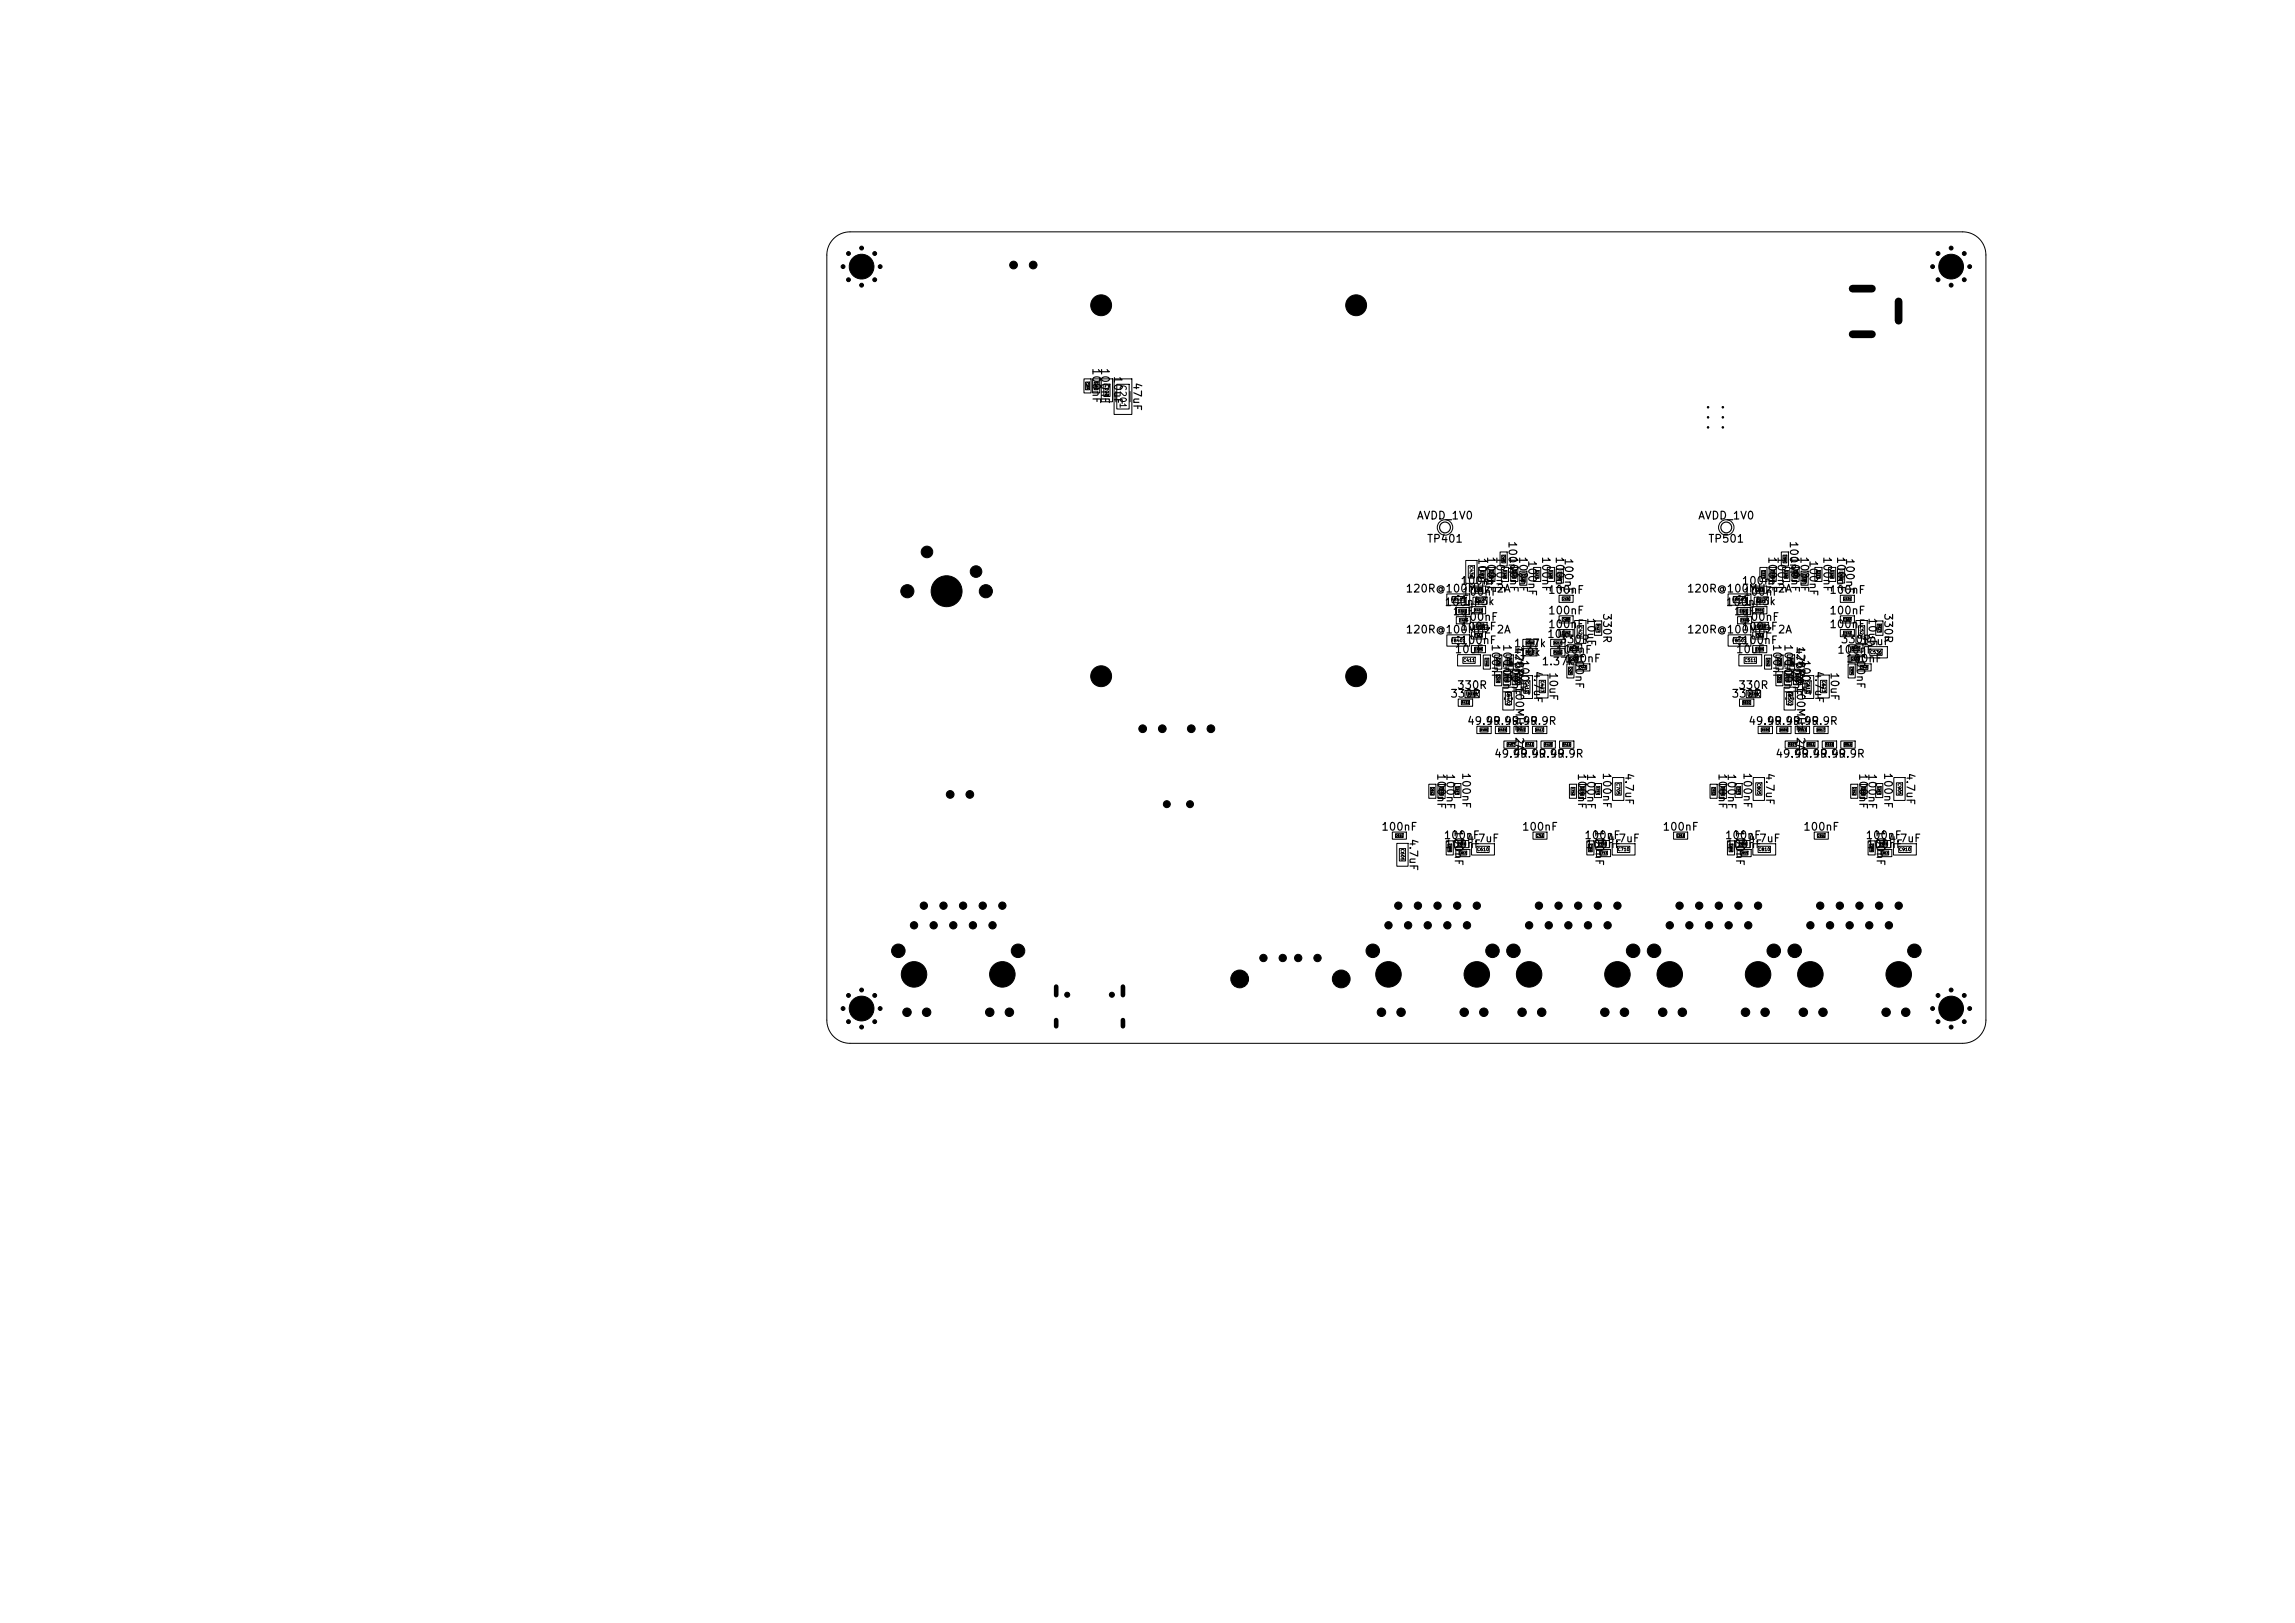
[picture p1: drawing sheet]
<svg xmlns="http://www.w3.org/2000/svg" width="297mm" height="210mm" viewBox="0 0 297 210" stroke-linecap="round" stroke-linejoin="round" font-family="sans-serif">
<defs><g id="words">
<g font-size="1">
<text x="141.1" y="47.5" transform="rotate(90 141.1 47.5)">100nF</text>
<text x="142.3" y="47.5" transform="rotate(90 142.3 47.5)">100nF</text>
<text x="143.9" y="48.6" transform="rotate(90 143.9 48.6)">10uF</text>
<text x="146.4" y="49.4" transform="rotate(90 146.4 49.4)">47uF</text>
<text x="183.3" y="67.5">AVDD_1V0</text>
<text x="184.6" y="70.5">TP401</text>
<text x="192.2" y="71.9" transform="rotate(90 192.2 71.9)">100nF</text>
<text x="193.4" y="71.9" transform="rotate(90 193.4 71.9)">100nF</text>
<text x="195" y="69.9" transform="rotate(90 195 69.9)">100nF</text>
<text x="195.2" y="71.9" transform="rotate(90 195.2 71.9)">100nF</text>
<text x="196.4" y="71.9" transform="rotate(90 196.4 71.9)">100nF</text>
<text x="199.3" y="71.9" transform="rotate(90 199.3 71.9)">100nF</text>
<text x="201.1" y="71.9" transform="rotate(90 201.1 71.9)">100nF</text>
<text x="219.7" y="67.5">AVDD_1V0</text>
<text x="221" y="70.5">TP501</text>
<text x="228.6" y="71.9" transform="rotate(90 228.6 71.9)">100nF</text>
<text x="229.8" y="71.9" transform="rotate(90 229.8 71.9)">100nF</text>
<text x="231.4" y="69.9" transform="rotate(90 231.4 69.9)">100nF</text>
<text x="231.6" y="71.9" transform="rotate(90 231.6 71.9)">100nF</text>
<text x="232.8" y="71.9" transform="rotate(90 232.8 71.9)">100nF</text>
<text x="235.7" y="71.9" transform="rotate(90 235.7 71.9)">100nF</text>
<text x="237.5" y="71.9" transform="rotate(90 237.5 71.9)">100nF</text>
<text x="181.8" y="76.9">120R@100MHz 2A</text>
<text x="189.1" y="77.3">100nF</text>
<text x="191.1" y="72.1" transform="rotate(90 191.1 72.1)">10uF</text>
<text x="197.5" y="72.4" transform="rotate(90 197.5 72.4)">100nF</text>
<text x="200.3" y="77.1">100nF</text>
<text x="202.3" y="72.1" transform="rotate(90 202.3 72.1)">100nF</text>
<text x="218.2" y="76.9">120R@100MHz 2A</text>
<text x="225.3" y="75.9">100nF</text>
<text x="225.5" y="77.3">100nF</text>
<text x="233.9" y="72.4" transform="rotate(90 233.9 72.4)">100nF</text>
<text x="236.7" y="77.1">100nF</text>
<text x="238.7" y="72.1" transform="rotate(90 238.7 72.1)">100nF</text>
<text x="181.8" y="82.2">120R@100MHz 2A</text>
<text x="186.9" y="78.7">100nF</text>
<text x="187.9" y="79.9">1uF</text>
<text x="188.9" y="81.8">100nF</text>
<text x="188.9" y="83.6">100nF</text>
<text x="189.1" y="80.6">100nF</text>
<text x="189.2" y="78.6">1.43k</text>
<text x="192.8" y="83.3" transform="rotate(90 192.8 83.3)">100nF</text>
<text x="194.3" y="83.3" transform="rotate(90 194.3 83.3)">100nF</text>
<text x="195.8" y="83.6" transform="rotate(90 195.8 83.6)">475R</text>
<text x="195.8" y="84">1.37k</text>
<text x="195.9" y="83.5" transform="rotate(90 195.9 83.5)">120R@100MHz 2A</text>
<text x="200.1" y="82.8">10k</text>
<text x="200.3" y="81.5">100nF</text>
<text x="200.3" y="79.7">100nF</text>
<text x="201.7" y="83.5">330R</text>
<text x="205.2" y="79.8" transform="rotate(90 205.2 79.8)">10uF</text>
<text x="207.2" y="79.3" transform="rotate(90 207.2 79.3)">330R</text>
<text x="218.2" y="82.2">120R@100MHz 2A</text>
<text x="223.3" y="78.7">100nF</text>
<text x="224.3" y="79.9">1uF</text>
<text x="225.3" y="83.6">100nF</text>
<text x="225.3" y="81.8">100nF</text>
<text x="225.5" y="80.6">100nF</text>
<text x="225.6" y="78.6">1.43k</text>
<text x="229.2" y="83.3" transform="rotate(90 229.2 83.3)">100nF</text>
<text x="230.7" y="83.3" transform="rotate(90 230.7 83.3)">100nF</text>
<text x="232.2" y="83.6" transform="rotate(90 232.2 83.6)">475R</text>
<text x="232.3" y="83.5" transform="rotate(90 232.3 83.5)">120R@100MHz 2A</text>
<text x="236.7" y="79.7">100nF</text>
<text x="236.7" y="81.5">100nF</text>
<text x="238.1" y="83.5">330R</text>
<text x="240.8" y="83.7">10uF</text>
<text x="241.6" y="79.8" transform="rotate(90 241.6 79.8)">10uF</text>
<text x="243.6" y="79.3" transform="rotate(90 243.6 79.3)">330R</text>
<text x="188.2" y="84.8">10uF</text>
<text x="188.5" y="89.4">330R</text>
<text x="194.3" y="85.4" transform="rotate(90 194.3 85.4)">100nF</text>
<text x="195.4" y="85.3" transform="rotate(90 195.4 85.3)">100nF</text>
<text x="196.5" y="85.1">10k</text>
<text x="196.6" y="85.3" transform="rotate(90 196.6 85.3)">100nF</text>
<text x="198.3" y="86.7" transform="rotate(90 198.3 86.7)">4.7uF</text>
<text x="199.4" y="86.3">1.37k</text>
<text x="200.3" y="86.9" transform="rotate(90 200.3 86.9)">10uF</text>
<text x="201.3" y="84.8">100nF</text>
<text x="202.4" y="86">100nF</text>
<text x="203.6" y="84.4" transform="rotate(90 203.6 84.4)">100nF</text>
<text x="224.6" y="84.8">10uF</text>
<text x="224.9" y="89.4">330R</text>
<text x="230.7" y="85.4" transform="rotate(90 230.7 85.4)">100nF</text>
<text x="231.8" y="85.3" transform="rotate(90 231.8 85.3)">100nF</text>
<text x="233" y="85.3" transform="rotate(90 233 85.3)">100nF</text>
<text x="234.7" y="86.7" transform="rotate(90 234.7 86.7)">4.7uF</text>
<text x="236.7" y="86.9" transform="rotate(90 236.7 86.9)">10uF</text>
<text x="237.7" y="84.8">100nF</text>
<text x="238.8" y="86">100nF</text>
<text x="240" y="84.4" transform="rotate(90 240 84.4)">100nF</text>
<text x="187.6" y="90.5">330R</text>
<text x="189.8" y="94">49.9R 49.9R</text>
<text x="192.2" y="94">49.9R 49.9R</text>
<text x="224" y="90.5">330R</text>
<text x="226.2" y="94">49.9R 49.9R</text>
<text x="228.6" y="94">49.9R 49.9R</text>
<text x="185.8" y="100" transform="rotate(90 185.8 100)">100nF</text>
<text x="187" y="100" transform="rotate(90 187 100)">100nF</text>
<text x="189" y="99.9" transform="rotate(90 189 99.9)">100nF</text>
<text x="193.3" y="98.3">49.9R 49.9R</text>
<text x="195.7" y="98.3">49.9R 49.9R</text>
<text x="204" y="100" transform="rotate(90 204 100)">100nF</text>
<text x="205.2" y="100" transform="rotate(90 205.2 100)">100nF</text>
<text x="207.2" y="99.9" transform="rotate(90 207.2 99.9)">100nF</text>
<text x="210.1" y="99.9" transform="rotate(90 210.1 99.9)">4.7uF</text>
<text x="222.2" y="100" transform="rotate(90 222.2 100)">100nF</text>
<text x="223.4" y="100" transform="rotate(90 223.4 100)">100nF</text>
<text x="225.4" y="99.9" transform="rotate(90 225.4 99.9)">100nF</text>
<text x="228.3" y="99.9" transform="rotate(90 228.3 99.9)">4.7uF</text>
<text x="229.7" y="98.3">49.9R 49.9R</text>
<text x="232.1" y="98.3">49.9R 49.9R</text>
<text x="240.4" y="100" transform="rotate(90 240.4 100)">100nF</text>
<text x="241.6" y="100" transform="rotate(90 241.6 100)">100nF</text>
<text x="243.6" y="99.9" transform="rotate(90 243.6 99.9)">100nF</text>
<text x="246.5" y="99.9" transform="rotate(90 246.5 99.9)">4.7uF</text>
<text x="178.7" y="107.7">100nF</text>
<text x="188" y="107.3" transform="rotate(90 188 107.3)">100nF</text>
<text x="196.9" y="107.7">100nF</text>
<text x="206.2" y="107.3" transform="rotate(90 206.2 107.3)">100nF</text>
<text x="215.1" y="107.7">100nF</text>
<text x="224.4" y="107.3" transform="rotate(90 224.4 107.3)">100nF</text>
<text x="233.3" y="107.7">100nF</text>
<text x="242.6" y="107.3" transform="rotate(90 242.6 107.3)">100nF</text>
<text x="182.2" y="108.4" transform="rotate(90 182.2 108.4)">4.7uF</text>
<text x="186.8" y="108.8">100nF</text>
<text x="186.9" y="110">100nF</text>
<text x="189.7" y="109.2">4.7uF</text>
<text x="205" y="108.8">100nF</text>
<text x="205.1" y="110">100nF</text>
<text x="207.9" y="109.2">4.7uF</text>
<text x="223.2" y="108.8">100nF</text>
<text x="223.3" y="110">100nF</text>
<text x="226.1" y="109.2">4.7uF</text>
<text x="241.4" y="108.8">100nF</text>
<text x="241.5" y="110">100nF</text>
<text x="244.3" y="109.2">4.7uF</text>
</g>
<text font-size=".8" x="144.7" y="49.7" transform="rotate(90 144.7 49.7)">C201</text>
<g font-size=".4">
<text x="142.9" y="49.7" transform="rotate(90 142.9 49.7)">C203</text>
<text x="187.7" y="77.9">FB403</text>
<text x="190.1" y="73.2" transform="rotate(90 190.1 73.2)">C436</text>
<text x="224.1" y="77.9">FB503</text>
<text x="187.7" y="83.2">FB401</text>
<text x="204.2" y="81" transform="rotate(90 204.2 81)">C424</text>
<text x="224.1" y="83.2">FB501</text>
<text x="240.6" y="81" transform="rotate(90 240.6 81)">C524</text>
<text x="189.3" y="85.7">C411</text>
<text x="194.9" y="89.4" transform="rotate(90 194.9 89.4)">FB402</text>
<text x="197.3" y="88.1" transform="rotate(90 197.3 88.1)">C417</text>
<text x="199.3" y="88" transform="rotate(90 199.3 88)">C423</text>
<text x="225.7" y="85.7">C511</text>
<text x="231.3" y="89.4" transform="rotate(90 231.3 89.4)">FB502</text>
<text x="233.7" y="88.1" transform="rotate(90 233.7 88.1)">C517</text>
<text x="235.7" y="88" transform="rotate(90 235.7 88)">C523</text>
<text x="242" y="84.7">C536</text>
<text x="209.1" y="101.3" transform="rotate(90 209.1 101.3)">C705</text>
<text x="227.3" y="101.3" transform="rotate(90 227.3 101.3)">C805</text>
<text x="245.5" y="101.3" transform="rotate(90 245.5 101.3)">C905</text>
<text x="181.2" y="109.8" transform="rotate(90 181.2 109.8)">C605</text>
<text x="191.1" y="110.2">C610</text>
<text x="209.3" y="110.2">C710</text>
<text x="227.5" y="110.2">C810</text>
<text x="245.7" y="110.2">C910</text>
</g>
<g font-size=".3">
<text x="140.5" y="49.4" transform="rotate(90 140.5 49.4)">C204</text>
<text x="141.7" y="49.4" transform="rotate(90 141.7 49.4)">C202</text>
<text x="194.4" y="71.8" transform="rotate(90 194.4 71.8)">C441</text>
<text x="230.8" y="71.8" transform="rotate(90 230.8 71.8)">C541</text>
<text x="190.8" y="76.5">C415</text>
<text x="191" y="77.9">C414</text>
<text x="191.6" y="73.8" transform="rotate(90 191.6 73.8)">C437</text>
<text x="192.8" y="73.8" transform="rotate(90 192.8 73.8)">C429</text>
<text x="194.6" y="73.8" transform="rotate(90 194.6 73.8)">C438</text>
<text x="195.8" y="73.8" transform="rotate(90 195.8 73.8)">C425</text>
<text x="196.9" y="74.3" transform="rotate(90 196.9 74.3)">C426</text>
<text x="198.7" y="73.8" transform="rotate(90 198.7 73.8)">C427</text>
<text x="200.5" y="73.8" transform="rotate(90 200.5 73.8)">C428</text>
<text x="201.7" y="74" transform="rotate(90 201.7 74)">C430</text>
<text x="202.2" y="77.7">C431</text>
<text x="227.2" y="76.5">C515</text>
<text x="227.4" y="77.9">C514</text>
<text x="228" y="73.8" transform="rotate(90 228 73.8)">C537</text>
<text x="229.2" y="73.8" transform="rotate(90 229.2 73.8)">C529</text>
<text x="231" y="73.8" transform="rotate(90 231 73.8)">C538</text>
<text x="232.2" y="73.8" transform="rotate(90 232.2 73.8)">C525</text>
<text x="233.3" y="74.3" transform="rotate(90 233.3 74.3)">C526</text>
<text x="235.1" y="73.8" transform="rotate(90 235.1 73.8)">C527</text>
<text x="236.9" y="73.8" transform="rotate(90 236.9 73.8)">C528</text>
<text x="238.1" y="74" transform="rotate(90 238.1 74)">C530</text>
<text x="238.6" y="77.7">C531</text>
<text x="188.8" y="79.3">C422</text>
<text x="188.9" y="80.4">C421</text>
<text x="190.8" y="79.2">R401</text>
<text x="190.8" y="82.4">C412</text>
<text x="191" y="81.2">C413</text>
<text x="197.5" y="83.4">R209</text>
<text x="201.1" y="83.4">R211</text>
<text x="202.2" y="82.1">C432</text>
<text x="202.2" y="80.3">C439</text>
<text x="206.6" y="80.8" transform="rotate(90 206.6 80.8)">R427</text>
<text x="225.2" y="79.3">C522</text>
<text x="225.3" y="80.4">C521</text>
<text x="227.2" y="79.2">R501</text>
<text x="227.2" y="82.4">C512</text>
<text x="227.4" y="81.2">C513</text>
<text x="238.6" y="80.3">C539</text>
<text x="238.6" y="82.1">C532</text>
<text x="243" y="80.8" transform="rotate(90 243 80.8)">R527</text>
<text x="190.8" y="84.2">C416</text>
<text x="192.2" y="85.2" transform="rotate(90 192.2 85.2)">C442</text>
<text x="193.7" y="87.3" transform="rotate(90 193.7 87.3)">C420</text>
<text x="193.7" y="85.2" transform="rotate(90 193.7 85.2)">C435</text>
<text x="194.8" y="87.2" transform="rotate(90 194.8 87.2)">C419</text>
<text x="195.2" y="85.1" transform="rotate(90 195.2 85.1)">R402</text>
<text x="196" y="87.2" transform="rotate(90 196 87.2)">C418</text>
<text x="197.5" y="84.6">R210</text>
<text x="201.1" y="84.6">R212</text>
<text x="203" y="86.3" transform="rotate(90 203 86.3)">C434</text>
<text x="203.2" y="85.4">C433</text>
<text x="203.2" y="84.1">R403</text>
<text x="204.3" y="86.6">C440</text>
<text x="227.2" y="84.2">C516</text>
<text x="228.6" y="85.2" transform="rotate(90 228.6 85.2)">C542</text>
<text x="230.1" y="87.3" transform="rotate(90 230.1 87.3)">C520</text>
<text x="230.1" y="85.2" transform="rotate(90 230.1 85.2)">C535</text>
<text x="231.2" y="87.2" transform="rotate(90 231.2 87.2)">C519</text>
<text x="231.6" y="85.1" transform="rotate(90 231.6 85.1)">R502</text>
<text x="232.4" y="87.2" transform="rotate(90 232.4 87.2)">C518</text>
<text x="239.4" y="86.3" transform="rotate(90 239.4 86.3)">C534</text>
<text x="239.6" y="85.4">C533</text>
<text x="239.6" y="84.1">R503</text>
<text x="240.7" y="86.6">C540</text>
<text x="189.1" y="91.1">R432</text>
<text x="190" y="90">R431</text>
<text x="191.5" y="94.6">R405</text>
<text x="193.9" y="94.6">R409</text>
<text x="196.3" y="94.6">R413</text>
<text x="198.7" y="94.6">R417</text>
<text x="225.5" y="91.1">R532</text>
<text x="226.4" y="90">R531</text>
<text x="227.9" y="94.6">R505</text>
<text x="230.3" y="94.6">R509</text>
<text x="232.7" y="94.6">R513</text>
<text x="235.1" y="94.6">R517</text>
<text x="185.2" y="101.9" transform="rotate(90 185.2 101.9)">C612</text>
<text x="186.4" y="101.9" transform="rotate(90 186.4 101.9)">C606</text>
<text x="188.4" y="101.8" transform="rotate(90 188.4 101.8)">C607</text>
<text x="195" y="96.5">R407</text>
<text x="197.4" y="96.5">R411</text>
<text x="199.8" y="96.5">R415</text>
<text x="202.2" y="96.5">R419</text>
<text x="203.4" y="101.9" transform="rotate(90 203.4 101.9)">C712</text>
<text x="204.6" y="101.9" transform="rotate(90 204.6 101.9)">C706</text>
<text x="206.6" y="101.8" transform="rotate(90 206.6 101.8)">C707</text>
<text x="221.6" y="101.9" transform="rotate(90 221.6 101.9)">C812</text>
<text x="222.8" y="101.9" transform="rotate(90 222.8 101.9)">C806</text>
<text x="224.8" y="101.8" transform="rotate(90 224.8 101.8)">C807</text>
<text x="231.4" y="96.5">R507</text>
<text x="233.8" y="96.5">R511</text>
<text x="236.2" y="96.5">R515</text>
<text x="238.6" y="96.5">R519</text>
<text x="239.8" y="101.9" transform="rotate(90 239.8 101.9)">C912</text>
<text x="241" y="101.9" transform="rotate(90 241 101.9)">C906</text>
<text x="243" y="101.8" transform="rotate(90 243 101.8)">C907</text>
<text x="180.6" y="108.3">C611</text>
<text x="187.4" y="109.2" transform="rotate(90 187.4 109.2)">C608</text>
<text x="188.7" y="109.4">C609</text>
<text x="188.8" y="110.6">C613</text>
<text x="198.8" y="108.3">C711</text>
<text x="205.6" y="109.2" transform="rotate(90 205.6 109.2)">C708</text>
<text x="206.9" y="109.4">C709</text>
<text x="207" y="110.6">C713</text>
<text x="217" y="108.3">C811</text>
<text x="223.8" y="109.2" transform="rotate(90 223.8 109.2)">C808</text>
<text x="225.1" y="109.4">C809</text>
<text x="225.2" y="110.6">C813</text>
<text x="235.2" y="108.3">C911</text>
<text x="242" y="109.2" transform="rotate(90 242 109.2)">C908</text>
<text x="243.3" y="109.4">C909</text>
<text x="243.4" y="110.6">C913</text>
</g>
</g></defs>
<g fill="none" stroke="#000" stroke-width=".13">
<path d="M107.9 30.9a3 3 0 0 1 2.1-.9h144a3 3 0 0 1 3 3v99a3 3 0 0 1-3 3h-144a3 3 0 0 1-3-3v-99a3 3 0 0 1 .9-2.1zM140.3 49h.9v1.8h-.9zM140.5 49.4h.5v1h-.5zM141.4 49h.9v1.8h-.9zM141.6 49.4h.5v1h-.5zM142.5 49h1.5v3h-1.5zM142.8 49.7h.8v1.6h-.8zM144.2 49h2.3v4.6h-2.3zM144.5 49.7h1.6v3.2h-1.6zM187.2 76.9h3v1.4h-3zM187.9 77.2h1.6v.8h-1.6zM188.4 78.6h1.8v.9h-1.8z"/>
<path d="M188.5 79.8h1.8v.9h-1.8zM188.8 78.8h1v.5h-1zM189.7 72.5h1.4v3h-1.4zM190 73.2h.8v1.6h-.8zM190.4 78.5h1.9v.9h-1.9zM190.4 75.8h1.8v1h-1.8zM190.6 77.3h1.8v.9h-1.8zM190.8 78.7h1.1v.5h-1.1zM190.8 76h1v.6h-1zM191 77.5h1v.5h-1zM191.4 73.4h.9v1.8h-.9zM191.6 73.8h.5v1h-.5z"/>
<path d="M192.5 73.4h1v1.8h-1zM192.8 73.8h.5v1h-.5zM194.1 71.4h.9v1.8h-.9zM194.3 73.4h.9v1.8h-.9zM194.3 71.8h.5v1h-.5zM194.5 73.8h.5v1h-.5zM195.5 73.4h.9v1.8h-.9zM195.7 73.8h.5v1h-.5zM196.7 73.9h.9v1.8h-.9zM196.9 74.3h.5v1h-.5zM198.5 73.4h.9v1.8h-.9zM198.7 73.8h.5v1h-.5z"/>
<path d="M200.2 73.4h1v1.8h-1zM200.5 73.8h.5v1h-.5zM201.4 73.6h.9v1.8h-.9zM201.6 74h.5v1h-.5zM201.8 77h1.8v.9h-1.8zM201.8 79.7h1.8v.9h-1.8zM202.2 77.2h1v.5h-1zM202.2 79.9h1v.5h-1zM223.6 76.9h3v1.4h-3zM224.3 77.2h1.6v.8h-1.6zM224.8 78.6h1.8v.9h-1.8zM224.9 79.8h1.8v.9h-1.8z"/>
<path d="M225.2 78.8h1v.5h-1zM226.8 78.5h1.9v.9h-1.9zM226.8 75.8h1.8v1h-1.8zM227 77.3h1.8v.9h-1.8zM227.2 78.7h1.1v.5h-1.1zM227.2 76h1v.6h-1zM227.4 77.5h1v.5h-1zM227.8 73.4h.9v1.8h-.9zM228 73.8h.5v1h-.5zM228.9 73.4h1v1.8h-1zM229.2 73.8h.5v1h-.5zM230.5 71.4h.9v1.8h-.9z"/>
<path d="M230.7 73.4h.9v1.8h-.9zM230.7 71.8h.5v1h-.5zM230.9 73.8h.5v1h-.5zM231.9 73.4h.9v1.8h-.9zM232.1 73.8h.5v1h-.5zM233.1 73.9h.9v1.8h-.9zM233.3 74.3h.5v1h-.5zM234.9 73.4h.9v1.8h-.9zM235.1 73.8h.5v1h-.5zM236.6 73.4h1v1.8h-1zM236.9 73.8h.5v1h-.5zM237.8 73.6h.9v1.8h-.9z"/>
<path d="M238 74h.5v1h-.5zM238.2 79.7h1.8v.9h-1.8zM238.2 77h1.8v.9h-1.8zM238.6 79.9h1v.5h-1zM238.6 77.2h1v.5h-1zM187.2 82.1h3v1.5h-3zM187.9 82.5h1.6v.8h-1.6zM188.6 84.7h3v1.5h-3zM188.7 90.5h1.9v.9h-1.9zM188.9 80h1v.5h-1zM189.1 90.7h1.1v.5h-1.1zM189.3 85h1.6v.8h-1.6z"/>
<path d="M189.6 89.3h1.8v1h-1.8zM190 89.5h1v.6h-1zM190.4 81.8h1.8v.9h-1.8zM190.4 83.5h1.8v1h-1.8zM190.6 80.5h1.8v.9h-1.8zM190.8 82h1v.5h-1zM190.8 83.7h1v.5h-1zM191 80.7h1v.5h-1zM191.1 94h1.9v.9h-1.9zM191.5 94.2h1.1v.5h-1.1zM192 84.8h.9v1.8h-.9zM192.2 85.2h.5v1h-.5z"/>
<path d="M193.4 86.9h.9v1.8h-.9zM193.4 84.8h1v1.8h-1zM193.5 94h1.9v.9h-1.9zM193.6 87.3h.5v1h-.5zM193.6 85.2h.5v1h-.5zM193.9 94.2h1.1v.5h-1.1zM194.5 88.9h1.4v3h-1.4zM194.5 86.8h1v1.9h-1zM194.6 95.9h1.9v.9h-1.9zM194.8 87.3h.5v1h-.5zM194.8 89.6h.8v1.6h-.8zM194.9 84.7h.9v1.9h-.9z"/>
<path d="M195 96.1h1.1v.5h-1.1zM195.1 85.1h.5v1.1h-.5zM195.7 86.8h.9v1.8h-.9zM195.9 87.2h.5v1h-.5zM195.9 94h1.9v.9h-1.9zM196.3 94.2h1.1v.5h-1.1zM196.9 87.4h1.4v3h-1.4zM197 95.9h1.9v.9h-1.9zM197.1 83.9h1.8v1h-1.8zM197.1 82.7h1.8v1h-1.8zM197.2 88.1h.8v1.6h-.8zM197.4 96.1h1.1v.5h-1.1z"/>
<path d="M197.5 84.1h1v.6h-1zM197.5 82.9h1v.6h-1zM198.3 94h1.9v.9h-1.9zM198.7 94.2h1.1v.5h-1.1zM198.9 87.4h1.4v2.9h-1.4zM199.2 88h.8v1.6h-.8zM199.4 95.9h1.9v.9h-1.9zM199.8 96.1h1.1v.5h-1.1zM200.7 83.9h1.8v1h-1.8zM200.7 82.7h1.8v1h-1.8zM201.1 84.1h1v.6h-1zM201.1 82.9h1v.6h-1z"/>
<path d="M201.8 81.5h1.8v.9h-1.8zM201.8 95.9h1.9v.9h-1.9zM202.2 81.7h1v.5h-1zM202.2 96.1h1.1v.5h-1.1zM202.8 85.9h.9v1.8h-.9zM202.8 84.8h1.8v.9h-1.8zM202.8 83.4h1.9v1h-1.9zM203 86.3h.5v1h-.5zM203.2 85h1v.5h-1zM203.2 83.6h1.1v.6h-1.1zM203.8 80.3h1.4v3h-1.4zM203.9 85.9h1.8v.9h-1.8z"/>
<path d="M204.1 81h.8v1.6h-.8zM204.3 86.1h1v.5h-1zM206.3 80.4h1v1.8h-1zM206.5 80.8h.6v1h-.6zM223.6 82.1h3v1.5h-3zM224.3 82.5h1.6v.8h-1.6zM225 84.7h3v1.5h-3zM225.1 90.5h1.9v.9h-1.9zM225.3 80h1v.5h-1zM225.5 90.7h1.1v.5h-1.1zM225.7 85h1.6v.8h-1.6zM226 89.3h1.8v1h-1.8z"/>
<path d="M226.4 89.5h1v.6h-1zM226.8 83.5h1.8v1h-1.8zM226.8 81.8h1.8v.9h-1.8zM227 80.5h1.8v.9h-1.8zM227.2 83.7h1v.5h-1zM227.2 82h1v.5h-1zM227.4 80.7h1v.5h-1zM227.5 94h1.9v.9h-1.9zM227.9 94.2h1.1v.5h-1.1zM228.4 84.8h.9v1.8h-.9zM228.6 85.2h.5v1h-.5zM229.8 86.9h.9v1.8h-.9z"/>
<path d="M229.8 84.8h1v1.8h-1zM229.9 94h1.9v.9h-1.9zM230 87.3h.5v1h-.5zM230 85.2h.5v1h-.5zM230.3 94.2h1.1v.5h-1.1zM230.9 88.9h1.4v3h-1.4zM230.9 86.8h1v1.9h-1zM231 95.9h1.9v.9h-1.9zM231.2 87.3h.5v1h-.5zM231.2 89.6h.8v1.6h-.8zM231.3 84.7h.9v1.9h-.9zM231.4 96.1h1.1v.5h-1.1z"/>
<path d="M231.5 85.1h.5v1.1h-.5zM232.1 86.8h.9v1.8h-.9zM232.3 87.2h.5v1h-.5zM232.3 94h1.9v.9h-1.9zM232.7 94.2h1.1v.5h-1.1zM233.3 87.4h1.4v3h-1.4zM233.4 95.9h1.9v.9h-1.9zM233.6 88.1h.8v1.6h-.8zM233.8 96.1h1.1v.5h-1.1zM234.7 94h1.9v.9h-1.9zM235.1 94.2h1.1v.5h-1.1zM235.3 87.4h1.4v2.9h-1.4z"/>
<path d="M235.6 88h.8v1.6h-.8zM235.8 95.9h1.9v.9h-1.9zM236.2 96.1h1.1v.5h-1.1zM238.2 81.5h1.8v.9h-1.8zM238.2 95.9h1.9v.9h-1.9zM238.6 81.7h1v.5h-1zM238.6 96.1h1.1v.5h-1.1zM239.2 85.9h.9v1.8h-.9zM239.2 84.8h1.8v.9h-1.8zM239.2 83.4h1.9v1h-1.9zM239.4 86.3h.5v1h-.5zM239.6 85h1v.5h-1z"/>
<path d="M239.6 83.6h1.1v.6h-1.1zM240.2 80.3h1.4v3h-1.4zM240.3 85.9h1.8v.9h-1.8zM240.5 81h.8v1.6h-.8zM240.7 86.1h1v.5h-1zM241.3 83.7h3v1.4h-3zM242 84h1.6v.8h-1.6zM242.7 80.4h1v1.8h-1zM242.9 80.8h.6v1h-.6zM180.2 107.7h1.8v.9h-1.8zM180.6 107.9h1v.5h-1zM180.8 109.1h1.4v3h-1.4z"/>
<path d="M181.1 109.8h.8v1.6h-.8zM184.9 101.5h.9v1.8h-.9zM185.1 101.9h.5v1h-.5zM186.1 101.5h.9v1.8h-.9zM186.3 101.9h.5v1h-.5zM187.2 108.8h.9v1.8h-.9zM187.4 109.2h.5v1h-.5zM188.1 101.4h1v1.8h-1zM188.3 108.8h1.8v.9h-1.8zM188.3 101.8h.5v1h-.5zM188.4 109.9h1.8v.9h-1.8zM188.7 109h1v.5h-1z"/>
<path d="M188.8 110.1h1v.5h-1zM190.4 109.2h3v1.4h-3zM191.1 109.5h1.6v.8h-1.6zM198.4 107.7h1.8v.9h-1.8zM198.8 107.9h1v.5h-1zM203.1 101.5h.9v1.8h-.9zM203.3 101.9h.5v1h-.5zM204.3 101.5h.9v1.8h-.9zM204.5 101.9h.5v1h-.5zM205.4 108.8h.9v1.8h-.9zM205.6 109.2h.5v1h-.5zM206.3 101.4h1v1.8h-1z"/>
<path d="M206.5 108.8h1.8v.9h-1.8zM206.5 101.8h.5v1h-.5zM206.6 109.9h1.8v.9h-1.8zM206.9 109h1v.5h-1zM207 110.1h1v.5h-1zM208.6 109.2h3v1.4h-3zM208.7 100.6h1.4v3h-1.4zM209 101.3h.8v1.6h-.8zM209.3 109.5h1.6v.8h-1.6zM216.6 107.7h1.8v.9h-1.8zM217 107.9h1v.5h-1zM221.3 101.5h.9v1.8h-.9z"/>
<path d="M221.5 101.9h.5v1h-.5zM222.5 101.5h.9v1.8h-.9zM222.7 101.9h.5v1h-.5zM223.6 108.8h.9v1.8h-.9zM223.8 109.2h.5v1h-.5zM224.5 101.4h1v1.8h-1zM224.7 108.8h1.8v.9h-1.8zM224.7 101.8h.5v1h-.5zM224.8 109.9h1.8v.9h-1.8zM225.1 109h1v.5h-1zM225.2 110.1h1v.5h-1zM226.8 109.2h3v1.4h-3z"/>
<path d="M226.9 100.6h1.4v3h-1.4zM227.2 101.3h.8v1.6h-.8zM227.5 109.5h1.6v.8h-1.6zM234.8 107.7h1.8v.9h-1.8zM235.2 107.9h1v.5h-1zM239.5 101.5h.9v1.8h-.9zM239.7 101.9h.5v1h-.5zM240.7 101.5h.9v1.8h-.9zM240.9 101.9h.5v1h-.5zM241.8 108.8h.9v1.8h-.9zM242 109.2h.5v1h-.5zM242.7 101.4h1v1.8h-1z"/>
<path d="M242.9 108.8h1.8v.9h-1.8zM242.9 101.8h.5v1h-.5zM243 109.9h1.8v.9h-1.8zM243.3 109h1v.5h-1zM243.4 110.1h1v.5h-1zM245 109.2h3v1.4h-3zM245.1 100.6h1.4v3h-1.4zM245.4 101.3h.8v1.6h-.8zM245.7 109.5h1.6v.8h-1.6z"/>
<circle cx="187" cy="68.2" r="1"/>
<circle cx="223.4" cy="68.2" r="1"/>
</g>
<g fill="none" stroke="#000" stroke-width=".15">
<path d="M144.4 50.7v1.3M146.2 50.7v1.3M188.6 77.1h.2M188.6 78.1h.2M225 77.1h.2M225 78.1h.2M188.6 82.4h.2M188.6 83.4h.2M194.7 90.3v.2M195.7 90.3v.2M225 82.4h.2M225 83.4h.2"/>
<path d="M231.1 90.3v.2M232.1 90.3v.2"/>
<circle cx="187" cy="68.2" r=".7"/>
<circle cx="223.4" cy="68.2" r=".7"/>
</g>
<g fill="#000" stroke="#000" stroke-width=".13">
<circle cx="109.1" cy="34.5" r=".25"/>
<circle cx="109.8" cy="36.2" r=".25"/>
<circle cx="109.8" cy="32.8" r=".25"/>
<circle cx="111.5" cy="34.5" r="1.6"/>
<circle cx="111.5" cy="32.1" r=".25"/>
<circle cx="111.5" cy="36.9" r=".25"/>
<circle cx="113.2" cy="36.2" r=".25"/>
<circle cx="113.2" cy="32.8" r=".25"/>
<circle cx="113.9" cy="34.5" r=".25"/>
<circle cx="131.2" cy="34.3" r=".5"/>
<circle cx="133.7" cy="34.3" r=".5"/>
<circle cx="142.5" cy="39.5" r="1.35"/>
<circle cx="175.5" cy="39.5" r="1.35"/>
<circle cx="250.1" cy="34.5" r=".25"/>
<circle cx="250.8" cy="36.2" r=".25"/>
<circle cx="250.8" cy="32.8" r=".25"/>
<circle cx="252.5" cy="34.5" r="1.6"/>
<circle cx="252.5" cy="32.1" r=".25"/>
<circle cx="252.5" cy="36.9" r=".25"/>
<circle cx="254.2" cy="36.2" r=".25"/>
<circle cx="254.2" cy="32.8" r=".25"/>
<circle cx="254.9" cy="34.5" r=".25"/>
<circle cx="221" cy="52.7" r=".1"/>
<circle cx="221" cy="54" r=".1"/>
<circle cx="221" cy="55.3" r=".1"/>
<circle cx="223" cy="54" r=".1"/>
<circle cx="223" cy="52.7" r=".1"/>
<circle cx="223" cy="55.3" r=".1"/>
<circle cx="117.4" cy="76.5" r=".85"/>
<circle cx="120" cy="71.4" r=".75"/>
<circle cx="122.5" cy="76.5" r="2"/>
<circle cx="126.3" cy="74" r=".75"/>
<circle cx="127.6" cy="76.5" r=".85"/>
<circle cx="142.5" cy="87.5" r="1.35"/>
<circle cx="147.9" cy="94.3" r=".5"/>
<circle cx="150.4" cy="94.3" r=".5"/>
<circle cx="154.2" cy="94.3" r=".5"/>
<circle cx="156.7" cy="94.3" r=".5"/>
<circle cx="175.5" cy="87.5" r="1.35"/>
<circle cx="118.3" cy="119.7" r=".47"/>
<circle cx="119.6" cy="117.2" r=".47"/>
<circle cx="120.8" cy="119.7" r=".47"/>
<circle cx="122.1" cy="117.2" r=".47"/>
<circle cx="123" cy="102.8" r=".5"/>
<circle cx="123.4" cy="119.7" r=".47"/>
<circle cx="124.6" cy="117.2" r=".47"/>
<circle cx="125.5" cy="102.8" r=".5"/>
<circle cx="125.9" cy="119.7" r=".47"/>
<circle cx="127.2" cy="117.2" r=".47"/>
<circle cx="128.4" cy="119.7" r=".47"/>
<circle cx="129.7" cy="117.2" r=".47"/>
<circle cx="151" cy="104.1" r=".45"/>
<circle cx="154" cy="104.1" r=".45"/>
<circle cx="179.7" cy="119.7" r=".47"/>
<circle cx="181" cy="117.2" r=".47"/>
<circle cx="182.2" cy="119.7" r=".47"/>
<circle cx="183.5" cy="117.2" r=".47"/>
<circle cx="184.8" cy="119.7" r=".47"/>
<circle cx="186" cy="117.2" r=".47"/>
<circle cx="187.3" cy="119.7" r=".47"/>
<circle cx="188.6" cy="117.2" r=".47"/>
<circle cx="189.8" cy="119.7" r=".47"/>
<circle cx="191.1" cy="117.2" r=".47"/>
<circle cx="197.9" cy="119.7" r=".48"/>
<circle cx="199.2" cy="117.2" r=".48"/>
<circle cx="200.4" cy="119.7" r=".48"/>
<circle cx="201.7" cy="117.2" r=".48"/>
<circle cx="203" cy="119.7" r=".48"/>
<circle cx="204.2" cy="117.2" r=".48"/>
<circle cx="205.5" cy="119.7" r=".48"/>
<circle cx="206.8" cy="117.2" r=".48"/>
<circle cx="208" cy="119.7" r=".48"/>
<circle cx="209.3" cy="117.2" r=".48"/>
<circle cx="216.1" cy="119.7" r=".47"/>
<circle cx="217.4" cy="117.2" r=".47"/>
<circle cx="218.6" cy="119.7" r=".47"/>
<circle cx="219.9" cy="117.2" r=".47"/>
<circle cx="221.2" cy="119.7" r=".47"/>
<circle cx="222.4" cy="117.2" r=".47"/>
<circle cx="223.7" cy="119.7" r=".47"/>
<circle cx="225" cy="117.2" r=".47"/>
<circle cx="226.2" cy="119.7" r=".47"/>
<circle cx="227.5" cy="117.2" r=".47"/>
<circle cx="234.3" cy="119.7" r=".48"/>
<circle cx="235.6" cy="117.2" r=".48"/>
<circle cx="236.8" cy="119.7" r=".48"/>
<circle cx="238.1" cy="117.2" r=".48"/>
<circle cx="239.4" cy="119.7" r=".48"/>
<circle cx="240.6" cy="117.2" r=".48"/>
<circle cx="241.9" cy="119.7" r=".48"/>
<circle cx="243.2" cy="117.2" r=".48"/>
<circle cx="244.4" cy="119.7" r=".48"/>
<circle cx="245.7" cy="117.2" r=".48"/>
<circle cx="109.1" cy="130.5" r=".25"/>
<circle cx="109.8" cy="128.8" r=".25"/>
<circle cx="109.8" cy="132.2" r=".25"/>
<circle cx="111.5" cy="130.5" r="1.6"/>
<circle cx="111.5" cy="132.9" r=".25"/>
<circle cx="111.5" cy="128.1" r=".25"/>
<circle cx="113.2" cy="128.8" r=".25"/>
<circle cx="113.2" cy="132.2" r=".25"/>
<circle cx="113.9" cy="130.5" r=".25"/>
<circle cx="116.3" cy="123" r=".87"/>
<circle cx="117.4" cy="131" r=".55"/>
<circle cx="118.3" cy="126.1" r="1.65"/>
<circle cx="119.9" cy="131" r=".55"/>
<circle cx="128.1" cy="131" r=".55"/>
<circle cx="129.7" cy="126.1" r="1.65"/>
<circle cx="130.6" cy="131" r=".55"/>
<circle cx="131.7" cy="123" r=".87"/>
<circle cx="138.1" cy="128.7" r=".33"/>
<circle cx="143.9" cy="128.7" r=".33"/>
<circle cx="160.4" cy="126.7" r="1.15"/>
<circle cx="163.5" cy="124" r=".48"/>
<circle cx="166" cy="124" r=".48"/>
<circle cx="168" cy="124" r=".48"/>
<circle cx="170.5" cy="124" r=".48"/>
<circle cx="173.6" cy="126.7" r="1.15"/>
<circle cx="177.7" cy="123" r=".87"/>
<circle cx="178.8" cy="131" r=".55"/>
<circle cx="179.7" cy="126.1" r="1.65"/>
<circle cx="181.3" cy="131" r=".55"/>
<circle cx="189.5" cy="131" r=".55"/>
<circle cx="191.1" cy="126.1" r="1.65"/>
<circle cx="192" cy="131" r=".55"/>
<circle cx="193.1" cy="123" r=".87"/>
<circle cx="195.9" cy="123" r=".87"/>
<circle cx="197" cy="131" r=".55"/>
<circle cx="197.9" cy="126.1" r="1.65"/>
<circle cx="199.5" cy="131" r=".55"/>
<circle cx="207.7" cy="131" r=".55"/>
<circle cx="209.3" cy="126.1" r="1.65"/>
<circle cx="210.2" cy="131" r=".55"/>
<circle cx="211.3" cy="123" r=".87"/>
<circle cx="214.1" cy="123" r=".87"/>
<circle cx="215.2" cy="131" r=".55"/>
<circle cx="216.1" cy="126.1" r="1.65"/>
<circle cx="217.7" cy="131" r=".55"/>
<circle cx="225.9" cy="131" r=".55"/>
<circle cx="227.5" cy="126.1" r="1.65"/>
<circle cx="228.4" cy="131" r=".55"/>
<circle cx="229.5" cy="123" r=".87"/>
<circle cx="232.3" cy="123" r=".87"/>
<circle cx="233.4" cy="131" r=".55"/>
<circle cx="234.3" cy="126.1" r="1.65"/>
<circle cx="235.9" cy="131" r=".55"/>
<circle cx="244.1" cy="131" r=".55"/>
<circle cx="245.7" cy="126.1" r="1.65"/>
<circle cx="246.6" cy="131" r=".55"/>
<circle cx="247.7" cy="123" r=".87"/>
<circle cx="250.1" cy="130.5" r=".25"/>
<circle cx="250.8" cy="128.8" r=".25"/>
<circle cx="250.8" cy="132.2" r=".25"/>
<circle cx="252.5" cy="130.5" r="1.6"/>
<circle cx="252.5" cy="132.9" r=".25"/>
<circle cx="252.5" cy="128.1" r=".25"/>
<circle cx="254.2" cy="128.8" r=".25"/>
<circle cx="254.2" cy="132.2" r=".25"/>
<circle cx="254.9" cy="130.5" r=".25"/>
</g>
<path d="M239.8 37.4h2.5M245.7 39v2.5M239.8 43.3h2.5" fill="none" stroke="#000" stroke-width="1"/>
<path d="M136.7 127.7v1.1M136.7 132v.8M145.3 127.7v1.1M145.3 132v.8" fill="none" stroke="#000" stroke-width=".6"/>
<use href="#words"/>
</svg>
